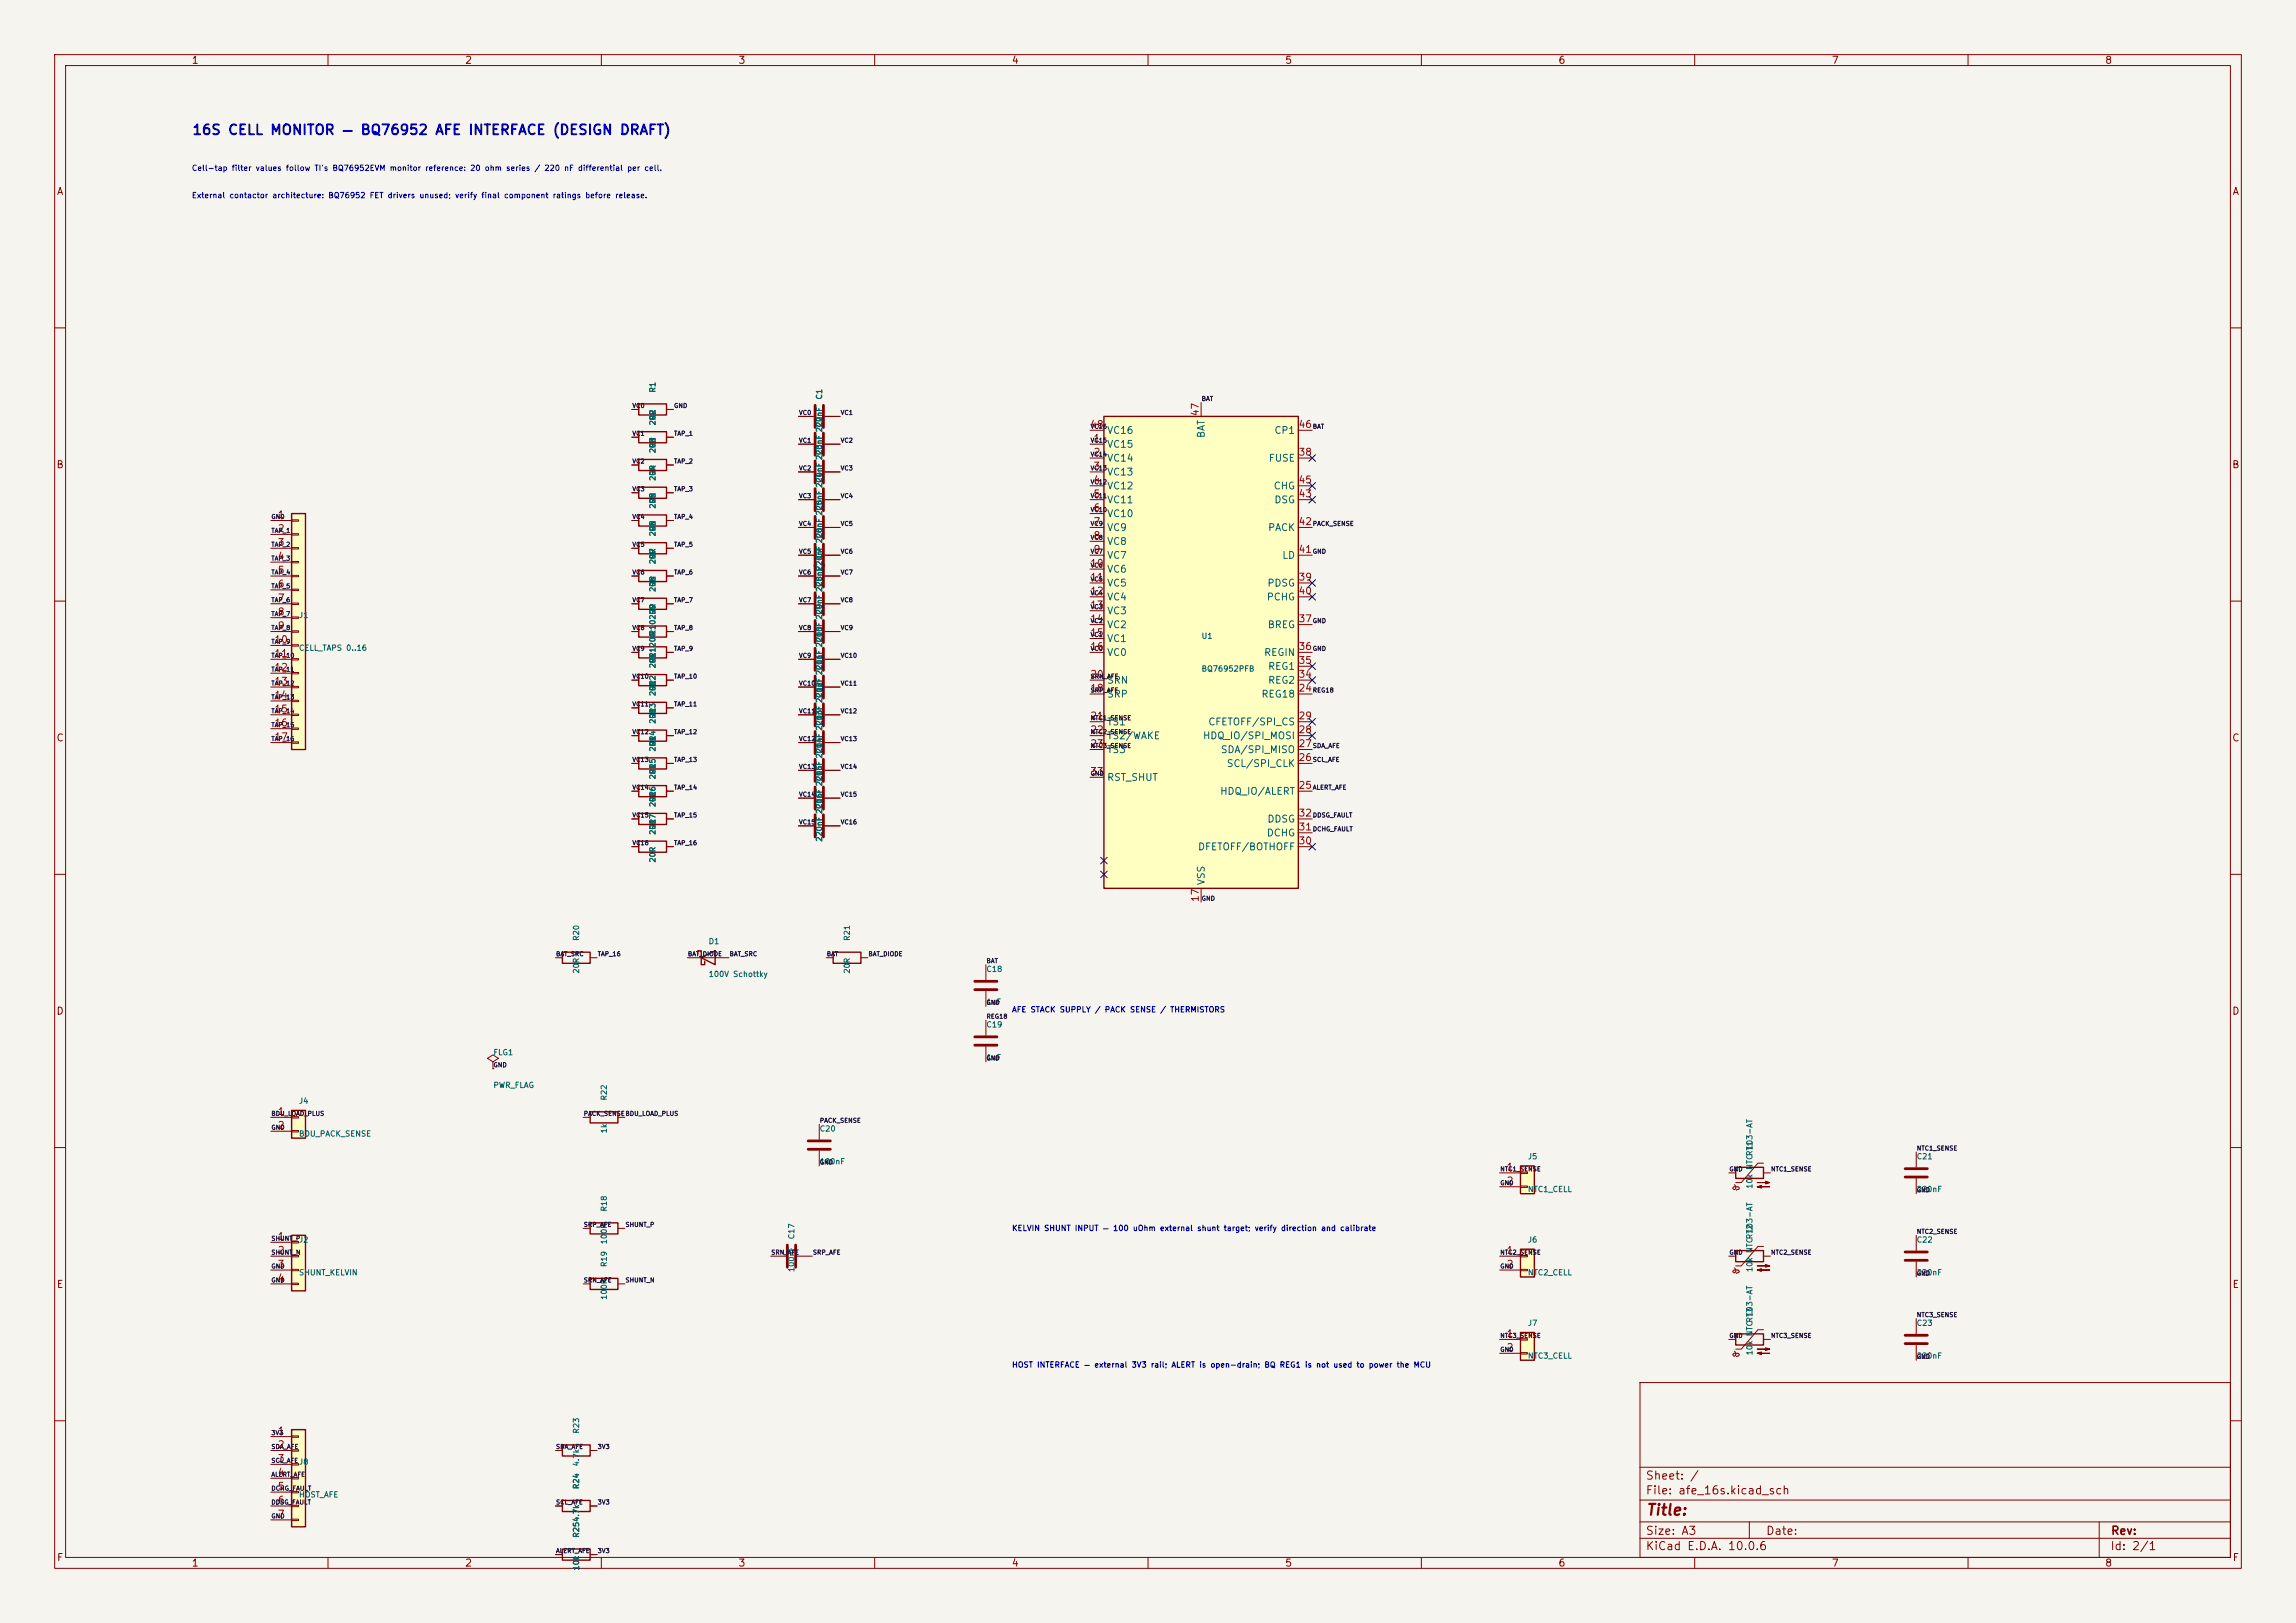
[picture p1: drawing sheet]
<svg xmlns="http://www.w3.org/2000/svg" width="420mm" height="297mm" viewBox="0 0 420 297" stroke-linecap="round" stroke-linejoin="round" font-family="sans-serif">
<defs><g id="words">
<text font-size="2" fill="#840000" x="301" y="277.8">Title:</text>
<text font-size="1.8" fill="#0000c2" x="35.1" y="25.1">16S CELL MONITOR — BQ76952 AFE INTERFACE (DESIGN DRAFT)</text>
<g font-size="1.5" fill="#840000">
<text x="300.9" y="273.8">File: afe_16s.kicad_sch</text>
<text x="300.9" y="271.1">Sheet: /</text>
<text x="300.9" y="281.2">Size: A3</text>
<text x="322.9" y="281.2">Date:</text>
<text x="386" y="281.2">Rev:</text>
<text x="300.9" y="284">KiCad E.D.A. 10.0.6</text>
<text x="385.9" y="284">Id: 2/1</text>
</g>
<g font-size="1.3" fill="#840000">
<text x="35" y="12">1</text>
<text x="85" y="12">2</text>
<text x="135" y="12">3</text>
<text x="185" y="12">4</text>
<text x="235" y="12">5</text>
<text x="285" y="12">6</text>
<text x="335" y="12">7</text>
<text x="385" y="12">8</text>
<text x="10.3" y="36">A</text>
<text x="408.3" y="36">A</text>
<text x="10.2" y="86">B</text>
<text x="408.2" y="86">B</text>
<text x="10.2" y="136">C</text>
<text x="408.2" y="136">C</text>
<text x="10.2" y="186">D</text>
<text x="408.2" y="186">D</text>
<text x="10.3" y="236">E</text>
<text x="408.3" y="236">E</text>
<text x="10.3" y="286">F</text>
<text x="35" y="287">1</text>
<text x="85" y="287">2</text>
<text x="135" y="287">3</text>
<text x="185" y="287">4</text>
<text x="235" y="287">5</text>
<text x="285" y="287">6</text>
<text x="335" y="287">7</text>
<text x="385" y="287">8</text>
<text x="408.3" y="286">F</text>
</g>
<g font-size="1.3" fill="#a90000">
<text x="219.6" y="76.3" transform="rotate(-90 219.6 76.3)">47</text>
<text x="199.3" y="78.6">48</text>
<text x="199.9" y="81.1">1</text>
<text x="199.9" y="83.7">2</text>
<text x="237.4" y="83.7">38</text>
<text x="237.4" y="78.6">46</text>
<text x="199.9" y="86.2">3</text>
<text x="199.9" y="88.8">4</text>
<text x="237.4" y="88.8">45</text>
<text x="50.7" y="95.1">1</text>
<text x="199.9" y="91.3">5</text>
<text x="199.9" y="93.8">6</text>
<text x="237.4" y="91.3">43</text>
<text x="50.7" y="97.7">2</text>
<text x="50.7" y="100.2">3</text>
<text x="199.9" y="96.4">7</text>
<text x="199.9" y="98.9">8</text>
<text x="199.9" y="101.5">9</text>
<text x="237.4" y="101.5">41</text>
<text x="237.4" y="96.4">42</text>
<text x="50.7" y="102.7">4</text>
<text x="50.7" y="105.3">5</text>
<text x="50.7" y="107.8">6</text>
<text x="199.3" y="104">10</text>
<text x="199.3" y="106.5">11</text>
<text x="237.4" y="106.5">39</text>
<text x="50.7" y="110.4">7</text>
<text x="50.7" y="112.9">8</text>
<text x="199.3" y="109.1">12</text>
<text x="199.3" y="111.6">13</text>
<text x="237.4" y="109.1">40</text>
<text x="50.1" y="118">10</text>
<text x="50.7" y="115.4">9</text>
<text x="199.3" y="114.2">14</text>
<text x="199.3" y="116.7">15</text>
<text x="199.3" y="119.2">16</text>
<text x="237.4" y="119.2">36</text>
<text x="237.4" y="114.2">37</text>
<text x="50.1" y="120.5">11</text>
<text x="50.1" y="123.1">12</text>
<text x="50.1" y="125.6">13</text>
<text x="199.3" y="124.3">20</text>
<text x="237.4" y="124.3">34</text>
<text x="237.4" y="121.8">35</text>
<text x="50.1" y="128.1">14</text>
<text x="50.1" y="130.7">15</text>
<text x="199.3" y="126.9">18</text>
<text x="199.3" y="131.9">21</text>
<text x="237.4" y="126.9">24</text>
<text x="237.4" y="131.9">29</text>
<text x="50.1" y="133.2">16</text>
<text x="50.1" y="135.8">17</text>
<text x="199.3" y="134.5">22</text>
<text x="199.3" y="137">23</text>
<text x="237.4" y="137">27</text>
<text x="237.4" y="134.5">28</text>
<text x="199.3" y="142.1">33</text>
<text x="237.4" y="139.6">26</text>
<text x="237.4" y="144.6">25</text>
<text x="237.4" y="149.7">32</text>
<text x="237.4" y="154.8">30</text>
<text x="237.4" y="152.3">31</text>
<text x="219.6" y="165.2" transform="rotate(-90 219.6 165.2)">17</text>
<text x="50.7" y="204.3">1</text>
<text x="50.7" y="206.9">2</text>
<text x="275.5" y="214.5">1</text>
<text x="275.5" y="217">2</text>
<text x="50.7" y="227.2">1</text>
<text x="50.7" y="229.7">2</text>
<text x="50.7" y="232.3">3</text>
<text x="275.5" y="229.7">1</text>
<text x="275.5" y="232.3">2</text>
<text x="50.7" y="234.8">4</text>
<text x="275.5" y="245">1</text>
<text x="275.5" y="247.5">2</text>
<text x="50.7" y="262.8">1</text>
<text x="50.7" y="265.3">2</text>
<text x="50.7" y="267.8">3</text>
<text x="50.7" y="270.4">4</text>
<text x="50.7" y="272.9">5</text>
<text x="50.7" y="275.5">6</text>
<text x="50.7" y="278">7</text>
</g>
<g font-size="1.3" fill="#006464">
<text x="202.4" y="82.2">VC15</text>
<text x="202.4" y="79.7">VC16</text>
<text x="220.7" y="80.3" transform="rotate(-90 220.7 80.3)">BAT</text>
<text x="233" y="79.7">CP1</text>
<text x="202.4" y="84.8">VC14</text>
<text x="202.4" y="87.3">VC13</text>
<text x="202.4" y="89.9">VC12</text>
<text x="232" y="84.8">FUSE</text>
<text x="232.9" y="89.9">CHG</text>
<text x="202.4" y="92.4">VC11</text>
<text x="202.4" y="94.9">VC10</text>
<text x="233" y="92.4">DSG</text>
<text x="202.4" y="97.5">VC9</text>
<text x="202.4" y="100">VC8</text>
<text x="231.9" y="97.5">PACK</text>
<text x="202.4" y="102.6">VC7</text>
<text x="202.4" y="105.1">VC6</text>
<text x="202.4" y="107.6">VC5</text>
<text x="231.7" y="107.6">PDSG</text>
<text x="234.5" y="102.6">LD</text>
<text x="202.4" y="110.2">VC4</text>
<text x="202.4" y="112.7">VC3</text>
<text x="231.6" y="110.2">PCHG</text>
<text x="202.4" y="115.3">VC2</text>
<text x="202.4" y="117.8">VC1</text>
<text x="231.8" y="115.3">BREG</text>
<text x="202.4" y="120.3">VC0</text>
<text x="202.4" y="125.4">SRN</text>
<text x="231.1" y="120.3">REGIN</text>
<text x="231.9" y="125.4">REG2</text>
<text x="231.9" y="122.9">REG1</text>
<text x="202.4" y="128">SRP</text>
<text x="230.6" y="128">REG18</text>
<text x="202.4" y="133">TS1</text>
<text x="202.4" y="135.6">TS2/WAKE</text>
<text x="219.9" y="135.6">HDQ_IO/SPI_MOSI</text>
<text x="220.9" y="133">CFETOFF/SPI_CS</text>
<text x="202.4" y="138.1">TS3</text>
<text x="202.4" y="143.2">RST_SHUT</text>
<text x="223.2" y="138.1">SDA/SPI_MISO</text>
<text x="224.3" y="140.7">SCL/SPI_CLK</text>
<text x="223.1" y="145.7">HDQ_IO/ALERT</text>
<text x="219" y="155.9">DFETOFF/BOTHOFF</text>
<text x="231.6" y="153.4">DCHG</text>
<text x="231.7" y="150.8">DDSG</text>
<text x="220.7" y="162.1" transform="rotate(-90 220.7 162.1)">VSS</text>
</g>
<g font-size="1" fill="#0000c2">
<text x="35" y="31.5">Cell-tap filter values follow TI's BQ76952EVM monitor reference: 20 ohm series / 220 nF differential per cell.</text>
<text x="35" y="36.5">External contactor architecture: BQ76952 FET drivers unused; verify final component ratings before release.</text>
<text x="185" y="185.5">AFE STACK SUPPLY / PACK SENSE / THERMISTORS</text>
<text x="185" y="225.5">KELVIN SHUNT INPUT — 100 uOhm external shunt target; verify direction and calibrate</text>
<text x="185" y="250.5">HOST INTERFACE — external 3V3 rail; ALERT is open-drain; BQ REG1 is not used to power the MCU</text>
</g>
<g font-size="1" fill="#006464">
<text x="120.1" y="71.9" transform="rotate(-90 120.1 71.9)">R1</text>
<text x="120.1" y="77.9" transform="rotate(-90 120.1 77.9)">20R</text>
<text x="120.1" y="77" transform="rotate(-90 120.1 77)">R2</text>
<text x="150.6" y="73.2" transform="rotate(-90 150.6 73.2)">C1</text>
<text x="120.1" y="83" transform="rotate(-90 120.1 83)">20R</text>
<text x="120.1" y="82.1" transform="rotate(-90 120.1 82.1)">R3</text>
<text x="150.6" y="83.4" transform="rotate(-90 150.6 83.4)">C3</text>
<text x="150.6" y="78.3" transform="rotate(-90 150.6 78.3)">C2</text>
<text x="120.1" y="88.1" transform="rotate(-90 120.1 88.1)">20R</text>
<text x="120.1" y="87.2" transform="rotate(-90 120.1 87.2)">R4</text>
<text x="150.6" y="88.5" transform="rotate(-90 150.6 88.5)">C4</text>
<text x="120.1" y="93.2" transform="rotate(-90 120.1 93.2)">20R</text>
<text x="120.1" y="92.3" transform="rotate(-90 120.1 92.3)">R5</text>
<text x="150.6" y="93.5" transform="rotate(-90 150.6 93.5)">C5</text>
<text x="120.1" y="98.3" transform="rotate(-90 120.1 98.3)">20R</text>
<text x="120.1" y="97.3" transform="rotate(-90 120.1 97.3)">R6</text>
<text x="150.6" y="99.5" transform="rotate(-90 150.6 99.5)">220nF 220nF 220nF 220nF 220nF</text>
<text x="150.6" y="98.6" transform="rotate(-90 150.6 98.6)">C6</text>
<text x="120.1" y="107.5" transform="rotate(-90 120.1 107.5)">R8</text>
<text x="120.1" y="103.3" transform="rotate(-90 120.1 103.3)">20R</text>
<text x="120.1" y="102.4" transform="rotate(-90 120.1 102.4)">R7</text>
<text x="150.6" y="107.5" transform="rotate(-90 150.6 107.5)">C8</text>
<text x="150.6" y="102.4" transform="rotate(-90 150.6 102.4)">C7</text>
<text x="54.6" y="113.3">J1</text>
<text x="120.1" y="112.6" transform="rotate(-90 120.1 112.6)">R9</text>
<text x="120.1" y="108.4" transform="rotate(-90 120.1 108.4)">20R</text>
<text x="150.6" y="112.6" transform="rotate(-90 150.6 112.6)">C9</text>
<text x="54.6" y="119.3">CELL_TAPS 0..16</text>
<text x="120.1" y="116.4" transform="rotate(-90 120.1 116.4)">R1020R</text>
<text x="150.6" y="117.7" transform="rotate(-90 150.6 117.7)">C10</text>
<text x="219.7" y="117.1">U1</text>
<text x="120.1" y="122.4" transform="rotate(-90 120.1 122.4)">20R</text>
<text x="120.1" y="121.5" transform="rotate(-90 120.1 121.5)">R1120R</text>
<text x="150.6" y="122.7" transform="rotate(-90 150.6 122.7)">C11</text>
<text x="219.7" y="123.1">BQ76952PFB</text>
<text x="120.1" y="131.6" transform="rotate(-90 120.1 131.6)">R13</text>
<text x="120.1" y="127.5" transform="rotate(-90 120.1 127.5)">20R</text>
<text x="120.1" y="126.6" transform="rotate(-90 120.1 126.6)">R12</text>
<text x="150.6" y="127.8" transform="rotate(-90 150.6 127.8)">C12</text>
<text x="120.1" y="137.6" transform="rotate(-90 120.1 137.6)">20R</text>
<text x="120.1" y="136.7" transform="rotate(-90 120.1 136.7)">R14</text>
<text x="120.1" y="132.6" transform="rotate(-90 120.1 132.6)">20R</text>
<text x="150.6" y="138" transform="rotate(-90 150.6 138)">C14</text>
<text x="150.6" y="132.9" transform="rotate(-90 150.6 132.9)">C13</text>
<text x="120.1" y="142.7" transform="rotate(-90 120.1 142.7)">20R</text>
<text x="120.1" y="141.8" transform="rotate(-90 120.1 141.8)">R15</text>
<text x="150.6" y="143.1" transform="rotate(-90 150.6 143.1)">C15</text>
<text x="120.1" y="147.8" transform="rotate(-90 120.1 147.8)">20R</text>
<text x="120.1" y="146.9" transform="rotate(-90 120.1 146.9)">R16</text>
<text x="150.6" y="148.1" transform="rotate(-90 150.6 148.1)">C16</text>
<text x="120.1" y="152.9" transform="rotate(-90 120.1 152.9)">20R</text>
<text x="120.1" y="152" transform="rotate(-90 120.1 152)">R17</text>
<text x="150.6" y="154.1" transform="rotate(-90 150.6 154.1)">220nF 220nF 220nF 220nF 220nF 220nF 220nF 220nF 220nF 220nF</text>
<text x="120.1" y="158" transform="rotate(-90 120.1 158)">20R</text>
<text x="106.2" y="172.3" transform="rotate(-90 106.2 172.3)">R20</text>
<text x="129.5" y="173">D1</text>
<text x="155.7" y="172.3" transform="rotate(-90 155.7 172.3)">R21</text>
<text x="106.2" y="178.3" transform="rotate(-90 106.2 178.3)">20R</text>
<text x="129.5" y="179">100V Schottky</text>
<text x="155.7" y="178.3" transform="rotate(-90 155.7 178.3)">20R</text>
<text x="180.3" y="178.1">C18</text>
<text x="180.3" y="184.1">1uF</text>
<text x="180.3" y="188.3">C19</text>
<text x="90.2" y="193.3">FLG1</text>
<text x="180.3" y="194.3">1uF</text>
<text x="54.6" y="202.2">J4</text>
<text x="90.2" y="199.3">PWR_FLAG</text>
<text x="111.2" y="201.5" transform="rotate(-90 111.2 201.5)">R22</text>
<text x="54.6" y="208.2">BDU_PACK_SENSE</text>
<text x="111.2" y="207.5" transform="rotate(-90 111.2 207.5)">1k</text>
<text x="149.8" y="207.3">C20</text>
<text x="149.8" y="213.3">100nF</text>
<text x="279.4" y="212.4">J5</text>
<text x="320.8" y="211.6" transform="rotate(-90 320.8 211.6)">RT1</text>
<text x="350.5" y="212.4">C21</text>
<text x="111.2" y="221.8" transform="rotate(-90 111.2 221.8)">R18</text>
<text x="279.4" y="218.4">NTC1_CELL</text>
<text x="320.8" y="217.6" transform="rotate(-90 320.8 217.6)">10k NTC 103-AT</text>
<text x="350.5" y="218.4">220nF</text>
<text x="54.6" y="227.6">J2</text>
<text x="111.2" y="227.8" transform="rotate(-90 111.2 227.8)">100R</text>
<text x="145.5" y="226.9" transform="rotate(-90 145.5 226.9)">C17</text>
<text x="279.4" y="227.6">J6</text>
<text x="320.8" y="226.9" transform="rotate(-90 320.8 226.9)">RT2</text>
<text x="350.5" y="227.6">C22</text>
<text x="54.6" y="233.6">SHUNT_KELVIN</text>
<text x="111.2" y="232" transform="rotate(-90 111.2 232)">R19</text>
<text x="145.5" y="232.9" transform="rotate(-90 145.5 232.9)">100nF</text>
<text x="279.4" y="233.6">NTC2_CELL</text>
<text x="320.8" y="232.9" transform="rotate(-90 320.8 232.9)">10k NTC 103-AT</text>
<text x="350.5" y="233.6">220nF</text>
<text x="111.2" y="238" transform="rotate(-90 111.2 238)">100R</text>
<text x="279.4" y="242.9">J7</text>
<text x="320.8" y="242.1" transform="rotate(-90 320.8 242.1)">RT3</text>
<text x="350.5" y="242.9">C23</text>
<text x="279.4" y="248.9">NTC3_CELL</text>
<text x="320.8" y="248.1" transform="rotate(-90 320.8 248.1)">10k NTC 103-AT</text>
<text x="350.5" y="248.9">220nF</text>
<text x="106.2" y="262.4" transform="rotate(-90 106.2 262.4)">R23</text>
<text x="54.6" y="268.3">J8</text>
<text x="106.2" y="268.4" transform="rotate(-90 106.2 268.4)">4.7k</text>
<text x="54.6" y="274.3">HOST_AFE</text>
<text x="106.2" y="272.6" transform="rotate(-90 106.2 272.6)">R24</text>
<text x="106.2" y="281.5" transform="rotate(-90 106.2 281.5)">R254.7k</text>
<text x="106.2" y="287.5" transform="rotate(-90 106.2 287.5)">10k</text>
</g>
<g font-size=".8" fill="#0f0f0f">
<text x="115.6" y="74.8">VC0</text>
<text x="123.2" y="74.8">GND</text>
<text x="146.1" y="76.1">VC0</text>
<text x="153.7" y="76.1">VC1</text>
<text x="219.7" y="73.6">BAT</text>
<text x="115.6" y="79.9">VC1</text>
<text x="123.2" y="79.9">TAP_1</text>
<text x="146.1" y="81.2">VC1</text>
<text x="153.7" y="81.2">VC2</text>
<text x="199.4" y="81.2">VC15</text>
<text x="199.4" y="83.7">VC14</text>
<text x="199.4" y="78.7">VC16</text>
<text x="240.1" y="78.7">BAT</text>
<text x="115.6" y="85">VC2</text>
<text x="123.2" y="85">TAP_2</text>
<text x="146.1" y="86.3">VC2</text>
<text x="153.7" y="86.3">VC3</text>
<text x="199.4" y="86.3">VC13</text>
<text x="199.4" y="88.8">VC12</text>
<text x="49.6" y="95.2">GND</text>
<text x="115.6" y="90.1">VC3</text>
<text x="115.6" y="95.2">VC4</text>
<text x="123.2" y="90.1">TAP_3</text>
<text x="123.2" y="95.2">TAP_4</text>
<text x="146.1" y="91.4">VC3</text>
<text x="153.7" y="91.4">VC4</text>
<text x="199.4" y="91.4">VC11</text>
<text x="199.4" y="93.9">VC10</text>
<text x="49.6" y="97.7">TAP_1</text>
<text x="49.6" y="100.2">TAP_2</text>
<text x="115.6" y="100.2">VC5</text>
<text x="123.2" y="100.2">TAP_5</text>
<text x="146.1" y="96.4">VC4</text>
<text x="146.1" y="101.5">VC5</text>
<text x="153.7" y="96.4">VC5</text>
<text x="153.7" y="101.5">VC6</text>
<text x="199.4" y="96.4">VC9</text>
<text x="199.4" y="99">VC8</text>
<text x="199.4" y="101.5">VC7</text>
<text x="240.1" y="101.5">GND</text>
<text x="240.1" y="96.4">PACK_SENSE</text>
<text x="49.6" y="102.8">TAP_3</text>
<text x="49.6" y="105.3">TAP_4</text>
<text x="49.6" y="107.9">TAP_5</text>
<text x="115.6" y="105.3">VC6</text>
<text x="123.2" y="105.3">TAP_6</text>
<text x="146.1" y="105.3">VC6</text>
<text x="153.7" y="105.3">VC7</text>
<text x="199.4" y="104.1">VC6</text>
<text x="199.4" y="106.6">VC5</text>
<text x="49.6" y="110.4">TAP_6</text>
<text x="49.6" y="112.9">TAP_7</text>
<text x="115.6" y="110.4">VC7</text>
<text x="123.2" y="110.4">TAP_7</text>
<text x="146.1" y="110.4">VC7</text>
<text x="153.7" y="110.4">VC8</text>
<text x="199.4" y="109.1">VC4</text>
<text x="199.4" y="111.7">VC3</text>
<text x="49.6" y="115.5">TAP_8</text>
<text x="49.6" y="118">TAP_9</text>
<text x="115.6" y="115.5">VC8</text>
<text x="115.6" y="119.3">VC9</text>
<text x="123.2" y="115.5">TAP_8</text>
<text x="123.2" y="119.3">TAP_9</text>
<text x="146.1" y="115.5">VC8</text>
<text x="153.7" y="115.5">VC9</text>
<text x="199.4" y="114.2">VC2</text>
<text x="199.4" y="116.8">VC1</text>
<text x="199.4" y="119.3">VC0</text>
<text x="240.1" y="119.3">GND</text>
<text x="240.1" y="114.2">GND</text>
<text x="49.6" y="120.6">TAP_10</text>
<text x="49.6" y="123.1">TAP_11</text>
<text x="49.6" y="125.6">TAP_12</text>
<text x="115.6" y="124.4">VC10</text>
<text x="123.2" y="124.4">TAP_10</text>
<text x="146.1" y="120.6">VC9</text>
<text x="146.1" y="125.6">VC10</text>
<text x="153.7" y="120.6">VC10</text>
<text x="153.7" y="125.6">VC11</text>
<text x="199.4" y="124.4">SRN_AFE</text>
<text x="49.6" y="128.2">TAP_13</text>
<text x="49.6" y="130.7">TAP_14</text>
<text x="115.6" y="129.5">VC11</text>
<text x="123.2" y="129.5">TAP_11</text>
<text x="146.1" y="130.7">VC11</text>
<text x="153.7" y="130.7">VC12</text>
<text x="199.4" y="126.9">SRP_AFE</text>
<text x="199.4" y="132">NTC1_SENSE</text>
<text x="240.1" y="126.9">REG18</text>
<text x="49.6" y="133.3">TAP_15</text>
<text x="49.6" y="135.8">TAP_16</text>
<text x="115.6" y="134.5">VC12</text>
<text x="123.2" y="134.5">TAP_12</text>
<text x="146.1" y="135.8">VC12</text>
<text x="153.7" y="135.8">VC13</text>
<text x="199.4" y="134.5">NTC2_SENSE</text>
<text x="199.4" y="137.1">NTC3_SENSE</text>
<text x="240.1" y="137.1">SDA_AFE</text>
<text x="115.6" y="139.6">VC13</text>
<text x="123.2" y="139.6">TAP_13</text>
<text x="146.1" y="140.9">VC13</text>
<text x="153.7" y="140.9">VC14</text>
<text x="199.4" y="142.2">GND</text>
<text x="240.1" y="139.6">SCL_AFE</text>
<text x="115.6" y="144.7">VC14</text>
<text x="115.6" y="149.8">VC15</text>
<text x="123.2" y="144.7">TAP_14</text>
<text x="123.2" y="149.8">TAP_15</text>
<text x="146.1" y="146">VC14</text>
<text x="153.7" y="146">VC15</text>
<text x="240.1" y="144.7">ALERT_AFE</text>
<text x="240.1" y="149.8">DDSG_FAULT</text>
<text x="115.6" y="154.9">VC16</text>
<text x="123.2" y="154.9">TAP_16</text>
<text x="146.1" y="151">VC15</text>
<text x="153.7" y="151">VC16</text>
<text x="240.1" y="152.3">DCHG_FAULT</text>
<text x="219.7" y="165">GND</text>
<text x="101.6" y="175.2">BAT_SRC</text>
<text x="109.2" y="175.2">TAP_16</text>
<text x="125.8" y="175.2">BAT_DIODE</text>
<text x="133.4" y="175.2">BAT_SRC</text>
<text x="151.2" y="175.2">BAT</text>
<text x="158.8" y="175.2">BAT_DIODE</text>
<text x="180.4" y="176.4">BAT</text>
<text x="180.4" y="184.1">GND</text>
<text x="180.4" y="186.6">REG18</text>
<text x="90.2" y="195.5">GND</text>
<text x="180.4" y="194.2">GND</text>
<text x="49.6" y="204.4">BDU_LOAD_PLUS</text>
<text x="49.6" y="206.9">GND</text>
<text x="106.7" y="204.4">PACK_SENSEBDU_LOAD_PLUS</text>
<text x="149.9" y="205.7">PACK_SENSE</text>
<text x="149.9" y="213.3">GND</text>
<text x="274.3" y="214.5">NTC1_SENSE</text>
<text x="316.3" y="214.5">GND</text>
<text x="323.9" y="214.5">NTC1_SENSE</text>
<text x="350.5" y="210.7">NTC1_SENSE</text>
<text x="274.3" y="217.1">GND</text>
<text x="350.5" y="218.4">GND</text>
<text x="49.6" y="227.2">SHUNT_P</text>
<text x="106.7" y="224.7">SRP_AFE</text>
<text x="114.3" y="224.7">SHUNT_P</text>
<text x="350.5" y="226">NTC2_SENSE</text>
<text x="49.6" y="229.8">SHUNT_N</text>
<text x="49.6" y="232.3">GND</text>
<text x="141" y="229.8">SRN_AFE</text>
<text x="148.6" y="229.8">SRP_AFE</text>
<text x="274.3" y="229.8">NTC2_SENSE</text>
<text x="274.3" y="232.3">GND</text>
<text x="316.3" y="229.8">GND</text>
<text x="323.9" y="229.8">NTC2_SENSE</text>
<text x="350.5" y="233.6">GND</text>
<text x="49.6" y="234.9">GND</text>
<text x="106.7" y="234.9">SRN_AFE</text>
<text x="114.3" y="234.9">SHUNT_N</text>
<text x="274.3" y="245">NTC3_SENSE</text>
<text x="316.3" y="245">GND</text>
<text x="323.9" y="245">NTC3_SENSE</text>
<text x="350.5" y="241.2">NTC3_SENSE</text>
<text x="274.3" y="247.6">GND</text>
<text x="350.5" y="248.8">GND</text>
<text x="49.6" y="262.8">3V3</text>
<text x="49.6" y="265.3">SDA_AFE</text>
<text x="49.6" y="267.9">SCL_AFE</text>
<text x="101.6" y="265.3">SDA_AFE</text>
<text x="109.2" y="265.3">3V3</text>
<text x="49.6" y="270.4">ALERT_AFE</text>
<text x="49.6" y="273">DCHG_FAULT</text>
<text x="49.6" y="275.5">DDSG_FAULT</text>
<text x="101.6" y="275.5">SCL_AFE</text>
<text x="109.2" y="275.5">3V3</text>
<text x="49.6" y="278">GND</text>
<text x="101.6" y="284.4">ALERT_AFE</text>
<text x="109.2" y="284.4">3V3</text>
</g>
</g></defs>
<path d="M0 0h420v297h-420z" fill="#f5f4ef" stroke="#f5f4ef" stroke-width=".18"/>
<g fill="none" stroke="#840000" stroke-width=".18">
<path d="M10 10h400v277h-400zM12 12h396v273h-396zM60 10v2M110 10v2M160 10v2M210 10v2M260 10v2M310 10v2M360 10v2M10 60h2M408 60h2M10 110h2"/>
<path d="M408 110h2M10 160h2M408 160h2M10 210h2M408 210h2M300 253h108v32h-108zM10 260h2M300 278.5h108M300 274.5h108M300 268.5h108M320 278.5v3M384 278.5v6.5"/>
<path d="M408 260h2M60 285v2M110 285v2M160 285v2M210 285v2M260 285v2M300 281.5h108M310 285v2M360 285v2"/>
</g>
<path d="M53.3 226.1h2.6v10.1h-2.6z" fill="#ffffc2"/>
<path d="M53.3 226.1h2.6v10.1h-2.6z" fill="none" stroke="#840000" stroke-width=".25"/>
<g fill="none" stroke="#840000" stroke-width=".18">
<path d="M146 86.4h2.8M146 81.3h2.8M150.9 86.4h2.8M150.9 81.3h2.8M146 120.7h2.8M150.9 120.7h2.8M49.5 227.3h3.8M49.5 229.9h3.8M49.5 232.4h3.8M49.5 234.9h3.8M53.3 227.2h1.3v.3h-1.3zM53.3 229.7h1.3v.3h-1.3z"/>
<path d="M53.3 232.3h1.3v.2h-1.3zM53.3 234.8h1.3v.3h-1.3z"/>
</g>
<path d="M149.1 79.2v4.1M150.6 79.2v4.1M149.1 84.3v4.1M150.6 84.3v4.1M149.1 118.6v4.1M150.6 118.6v4.1" fill="none" stroke="#840000" stroke-width=".51"/>
<path d="M53.3 94h2.6v43.2h-2.6z" fill="#ffffc2"/>
<g fill="none" stroke="#840000" stroke-width=".25">
<path d="M116.8 73.9h5.1v2h-5.1zM116.8 79h5.1v2h-5.1zM53.3 94h2.6v43.2h-2.6zM116.8 84.1h5.1v2h-5.1zM116.8 89.2h5.1v2h-5.1zM116.8 94.2h5.1v2.1h-5.1zM116.8 99.3h5.1v2h-5.1zM116.8 118.4h5.1v2h-5.1zM116.8 114.6h5.1v2h-5.1zM116.8 104.4h5.1v2h-5.1zM116.8 109.5h5.1v2h-5.1zM116.8 123.4h5.1v2.1h-5.1z"/>
<path d="M116.8 128.5h5.1v2.1h-5.1zM116.8 153.9h5.1v2.1h-5.1zM116.8 148.8h5.1v2.1h-5.1zM127.6 174.6v-.6h.7v2.5h.6v-.6M128.3 175.3l2.5-1.3v2.5zM102.9 264.4h5v2h-5zM102.9 283.5h5v2h-5z"/>
</g>
<g fill="none" stroke="#840000" stroke-width=".18">
<path d="M115.6 74.9h1.2M121.9 74.9h1.3M146 76.2h2.8M150.9 76.2h2.8M49.5 95.3h3.8M49.5 97.8h3.8M53.3 95.1h1.3v.3h-1.3zM53.3 97.7h1.3v.2h-1.3zM115.6 95.3h1.2M115.6 85.1h1.2M115.6 90.2h1.2M115.6 80h1.2"/>
<path d="M121.9 95.3h1.3M121.9 85.1h1.3M121.9 90.2h1.3M121.9 80h1.3M49.5 100.3h3.8M49.5 102.9h3.8M49.5 105.4h3.8M49.5 108h3.8M49.5 110.5h3.8M49.5 113h3.8M49.5 115.6h3.8M49.5 118.1h3.8"/>
<path d="M53.3 100.2h1.3v.3h-1.3zM53.3 102.7h1.3v.3h-1.3zM53.3 105.3h1.3v.2h-1.3zM53.3 107.8h1.3v.3h-1.3zM53.3 110.4h1.3v.2h-1.3zM53.3 112.9h1.3v.3h-1.3zM53.3 115.4h1.3v.3h-1.3zM53.3 118h1.3v.2h-1.3zM115.6 100.3h1.2M115.6 105.4h1.2M115.6 110.5h1.2M115.6 115.6h1.2"/>
<path d="M115.6 119.4h1.2M121.9 100.3h1.3M121.9 105.4h1.3M121.9 110.5h1.3M121.9 115.6h1.3M121.9 119.4h1.3M49.5 120.7h3.8M49.5 123.2h3.8M49.5 125.7h3.8M49.5 128.3h3.8M49.5 130.8h3.8M49.5 133.4h3.8"/>
<path d="M49.5 135.9h3.8M53.3 120.5h1.3v.3h-1.3zM53.3 123.1h1.3v.2h-1.3zM53.3 125.6h1.3v.3h-1.3zM53.3 128.1h1.3v.3h-1.3zM53.3 130.7h1.3v.2h-1.3zM53.3 133.2h1.3v.3h-1.3zM53.3 135.8h1.3v.2h-1.3zM115.6 124.5h1.2M115.6 129.5h1.2M121.9 124.5h1.3M121.9 129.5h1.3"/>
<path d="M115.6 154.9h1.2M115.6 149.9h1.2M121.9 154.9h1.3M121.9 149.9h1.3M146 151.1h2.8M150.9 151.1h2.8M125.7 175.3h7.6M101.6 265.4h1.3M107.9 265.4h1.3M101.6 284.5h1.3M107.9 284.5h1.3"/>
</g>
<path d="M149.1 74.2v4M150.6 74.2v4M149.1 149.1v4.1M150.6 149.1v4.1" fill="none" stroke="#840000" stroke-width=".51"/>
<path d="M53.3 261.6h2.6v17.8h-2.6z" fill="#ffffc2"/>
<path d="M116.8 138.7h5.1v2h-5.1zM116.8 143.8h5.1v2h-5.1zM107.9 203.5h5.1v2h-5.1zM107.9 223.8h5.1v2h-5.1zM53.3 261.6h2.6v17.8h-2.6zM102.9 274.6h5v2h-5z" fill="none" stroke="#840000" stroke-width=".25"/>
<g fill="none" stroke="#840000" stroke-width=".18">
<path d="M115.6 139.7h1.2M121.9 139.7h1.3M115.6 144.8h1.2M121.9 144.8h1.3M90.2 194.3l1-.6-1-.7-1 .7 1 .6v1.3M90.2 195.6h.1M106.7 204.5h1.2M113 204.5h1.3M106.7 224.8h1.2M113 224.8h1.3M141 229.9h2.8M145.8 229.9h2.8"/>
<path d="M49.5 262.9h3.8M49.5 265.4h3.8M49.5 268h3.8M49.5 270.5h3.8M49.5 273h3.8M49.5 275.6h3.8M49.5 278.1h3.8M53.3 262.8h1.3v.2h-1.3zM53.3 265.3h1.3v.3h-1.3zM53.3 267.8h1.3v.3h-1.3zM53.3 270.4h1.3v.2h-1.3zM53.3 272.9h1.3v.3h-1.3z"/>
<path d="M53.3 275.5h1.3v.2h-1.3zM53.3 278h1.3v.3h-1.3zM101.6 275.6h1.3M107.9 275.6h1.3"/>
</g>
<path d="M144 227.8v4.1M145.5 227.8v4.1" fill="none" stroke="#840000" stroke-width=".51"/>
<path d="M53.3 203.2h2.6v5.1h-2.6z" fill="#ffffc2"/>
<path d="M116.8 133.6h5.1v2h-5.1zM102.9 174.2h5v2.1h-5zM152.4 174.2h5.1v2.1h-5.1zM53.3 203.2h2.6v5.1h-2.6zM107.9 233.9h5.1v2.1h-5.1z" fill="none" stroke="#840000" stroke-width=".25"/>
<g fill="none" stroke="#840000" stroke-width=".18">
<path d="M146 91.4h2.8M146 96.5h2.8M150.9 91.4h2.8M150.9 96.5h2.8M146 115.6h2.8M146 110.5h2.8M146 105.4h2.8M146 101.6h2.8M150.9 115.6h2.8M150.9 110.5h2.8M150.9 105.4h2.8M150.9 101.6h2.8"/>
<path d="M115.6 134.6h1.2M121.9 134.6h1.3M146 125.7h2.8M146 130.8h2.8M146 135.9h2.8M150.9 125.7h2.8M150.9 130.8h2.8M150.9 135.9h2.8M146 146.1h2.8M146 141h2.8M150.9 146.1h2.8M150.9 141h2.8"/>
<path d="M101.6 175.3h1.3M107.9 175.3h1.3M151.1 175.3h1.3M157.5 175.3h1.2M180.3 176.5v2.8M180.3 181.4v2.8M180.3 186.7v2.8M180.3 191.5v2.8M49.5 204.5h3.8M49.5 207h3.8M53.3 204.3h1.3v.3h-1.3zM53.3 206.9h1.3v.2h-1.3z"/>
<path d="M149.9 205.7v2.8M149.9 210.6v2.8M106.7 234.9h1.2M113 234.9h1.3"/>
</g>
<g fill="none" stroke="#840000" stroke-width=".51">
<path d="M149.1 89.4v4.1M149.1 94.5v4.1M149.1 99.6v7.8M150.6 89.4v4.1M150.6 94.5v4.1M150.6 99.6v7.8M149.1 108.5v4M149.1 113.5v4.1M150.6 108.5v4M150.6 113.5v4.1M149.1 123.7v4.1M149.1 128.8v4"/>
<path d="M149.1 133.9v4M149.1 138.9v4.1M150.6 123.7v4.1M150.6 128.8v4M150.6 133.9v4M150.6 138.9v4.1M149.1 144v4.1M150.6 144v4.1M178.3 179.6h4.1M178.3 181.1h4.1M178.3 189.7h4.1M178.3 191.3h4.1"/>
<path d="M147.8 208.8h4.1M147.8 210.3h4.1"/>
</g>
<path d="M278.1 243.8h2.6v5.1h-2.6z" fill="#ffffc2"/>
<path d="M278.1 243.8h2.6v5.1h-2.6z" fill="none" stroke="#840000" stroke-width=".25"/>
<path d="M274.3 245.1h3.8M274.3 247.6h3.8M278.1 245h1.3v.2h-1.3zM278.1 247.5h1.3v.3h-1.3z" fill="none" stroke="#840000" stroke-width=".18"/>
<path d="M201.9 76.2h35.6v86.4h-35.6z" fill="#ffffc2"/>
<path d="M201.9 76.2h35.6v86.4h-35.6z" fill="none" stroke="#840000" stroke-width=".25"/>
<g fill="none" stroke="#840000" stroke-width=".18">
<path d="M199.4 78.7h2.5M219.7 73.7v2.5M237.5 78.7h2.5M199.4 81.3h2.5M199.4 83.8h2.5M199.4 86.4h2.5M199.4 88.9h2.5M199.4 91.4h2.5M199.4 94h2.5M199.4 96.5h2.5M199.4 99.1h2.5M237.5 83.8h2.5"/>
<path d="M237.5 88.9h2.5M237.5 91.4h2.5M237.5 96.5h2.5M199.4 101.6h2.5M199.4 104.1h2.5M199.4 106.7h2.5M199.4 109.2h2.5M199.4 111.8h2.5M199.4 114.3h2.5M199.4 116.8h2.5M199.4 119.4h2.5M237.5 101.6h2.5"/>
<path d="M237.5 106.7h2.5M237.5 109.2h2.5M237.5 114.3h2.5M237.5 119.4h2.5M199.4 127h2.5M199.4 124.5h2.5M199.4 132.1h2.5M199.4 134.6h2.5M199.4 137.2h2.5M237.5 127h2.5M237.5 124.5h2.5M237.5 132.1h2.5"/>
<path d="M237.5 134.6h2.5M237.5 137.2h2.5M237.5 139.7h2.5M237.5 121.9h2.5M199.4 142.2h2.5M237.5 144.8h2.5M237.5 154.9h2.5M237.5 152.4h2.5M237.5 149.9h2.5M219.7 162.6v2.5M350.5 226.1v2.8M350.5 230.9v2.8"/>
<path d="M350.5 241.3v2.8M350.5 246.1v2.8"/>
</g>
<path d="M348.5 229.1h4.1M348.5 230.6h4.1M348.5 244.3h4.1M348.5 245.9h4.1" fill="none" stroke="#840000" stroke-width=".51"/>
<path d="M278.1 213.4h2.6v5h-2.6z" fill="#ffffc2"/>
<path d="M278.1 213.4h2.6v5h-2.6zM317.5 213.6h5.1v2h-5.1zM317.5 228.9h5.1v2h-5.1zM317.5 244.1h5.1v2h-5.1z" fill="none" stroke="#840000" stroke-width=".25"/>
<g fill="none" stroke="#840000" stroke-width=".18">
<path d="M274.3 214.6h3.8M274.3 217.2h3.8M278.1 214.5h1.3v.3h-1.3zM278.1 217h1.3v.3h-1.3zM316.2 214.6h1.3M317.2 216.8l.3 .2v.4l-.1 .2h-.3l-.1-.2 .2-.2h.7l.2 .1v.3l-.5 .2M322.6 212.9h-1l-3.1 3.5h-1M322.6 214.6h1.2M350.5 210.8v2.8M350.5 215.6v2.8M316.2 229.9h1.3M317.2 232l.3 .3v.3l-.1 .3h-.3l-.1-.3 .2-.2h.7l.2 .2v.2l-.5 .2"/>
<path d="M322.6 228.1h-1l-3.1 3.5h-1M322.6 229.9h1.2M316.2 245.1h1.3M317.2 247.3l.3 .5v.2l-.3 .2M317.9 248.2l-.3 .1M317.9 248.2l.2-.2-.1-.3-.8-.1-.2 .3 .2 .3M322.6 243.3h-1l-3.1 3.6h-1M322.6 245.1h1.2"/>
</g>
<path d="M348.5 213.9h4.1M348.5 215.4h4.1" fill="none" stroke="#840000" stroke-width=".51"/>
<g fill="#840000" stroke="#840000" stroke-width=".18">
<path d="M321.4 217.2l.8-.3v.5l-.8-.2h2.3z"/>
<path d="M321.4 216.4h2.3l-.7 .3v-.5l.7 .2z"/>
<path d="M321.4 232.4l.8-.2v.5l-.8-.3h2.3z"/>
<path d="M321.4 231.6h2.3l-.7 .3v-.5l.7 .2z"/>
<path d="M321.4 247.6l.8-.2v.5l-.8-.3h2.3z"/>
<path d="M321.4 246.9h2.3l-.7 .2v-.5l.7 .3z"/>
</g>
<path d="M278.1 228.6h2.6v5.1h-2.6z" fill="#ffffc2"/>
<path d="M278.1 228.6h2.6v5.1h-2.6z" fill="none" stroke="#840000" stroke-width=".25"/>
<g fill="none" stroke="#840000" stroke-width=".18">
<path d="M115.6 74.9h1.2M121.9 74.9h1.3M146 76.2h2.8M150.9 76.2h2.8M115.6 85.1h1.2M115.6 90.2h1.2M115.6 80h1.2M115.6 95.3h1.2M121.9 85.1h1.3M121.9 90.2h1.3M121.9 80h1.3M121.9 95.3h1.3"/>
<path d="M146 81.3h2.8M146 86.4h2.8M146 91.4h2.8M146 96.5h2.8M150.9 81.3h2.8M150.9 86.4h2.8M150.9 91.4h2.8M150.9 96.5h2.8M115.6 119.4h1.2M115.6 115.6h1.2M115.6 105.4h1.2M115.6 100.3h1.2"/>
<path d="M115.6 110.5h1.2M121.9 119.4h1.3M121.9 115.6h1.3M121.9 105.4h1.3M121.9 100.3h1.3M121.9 110.5h1.3M146 115.6h2.8M146 105.4h2.8M146 110.5h2.8M146 101.6h2.8M150.9 115.6h2.8M150.9 105.4h2.8"/>
<path d="M150.9 110.5h2.8M150.9 101.6h2.8M115.6 124.5h1.2M115.6 129.5h1.2M115.6 139.7h1.2M115.6 134.6h1.2M121.9 124.5h1.3M121.9 129.5h1.3M121.9 139.7h1.3M121.9 134.6h1.3M146 120.7h2.8M146 125.7h2.8"/>
<path d="M146 130.8h2.8M146 135.9h2.8M150.9 120.7h2.8M150.9 125.7h2.8M150.9 130.8h2.8M150.9 135.9h2.8M115.6 144.8h1.2M115.6 149.9h1.2M115.6 154.9h1.2M121.9 144.8h1.3M121.9 149.9h1.3M121.9 154.9h1.3"/>
<path d="M146 146.1h2.8M146 141h2.8M146 151.1h2.8M150.9 146.1h2.8M150.9 141h2.8M150.9 151.1h2.8M274.3 229.9h3.8M274.3 232.4h3.8M278.1 229.7h1.3v.3h-1.3zM278.1 232.3h1.3v.2h-1.3zM101.6 275.6h1.3M107.9 275.6h1.3"/>
<path d="M101.6 284.5h1.3M107.9 284.5h1.3"/>
</g>
<g fill="none" stroke="#000084" stroke-width=".18">
<path d="M239.4 90.8l1.2 1.2M239.4 83.2l1.2 1.2M239.4 88.3l1.2 1.2M240.6 90.8l-1.2 1.2M240.6 83.2l-1.2 1.2M240.6 88.3l-1.2 1.2M239.4 106.1l1.2 1.2M239.4 108.6l1.2 1.2M240.6 106.1l-1.2 1.2M240.6 108.6l-1.2 1.2M239.4 131.5l1.2 1.2M239.4 134l1.2 1.2"/>
<path d="M239.4 123.9l1.2 1.2M239.4 121.3l1.2 1.2M240.6 131.5l-1.2 1.2M240.6 121.3l-1.2 1.2M240.6 134l-1.2 1.2M240.6 123.9l-1.2 1.2M201.3 159.4l1.2 1.2M201.3 156.9l1.2 1.2M202.5 159.4l-1.2 1.2M202.5 156.9l-1.2 1.2M239.4 154.3l1.2 1.2M240.6 154.3l-1.2 1.2"/>
</g>
<use href="#words"/>
</svg>
